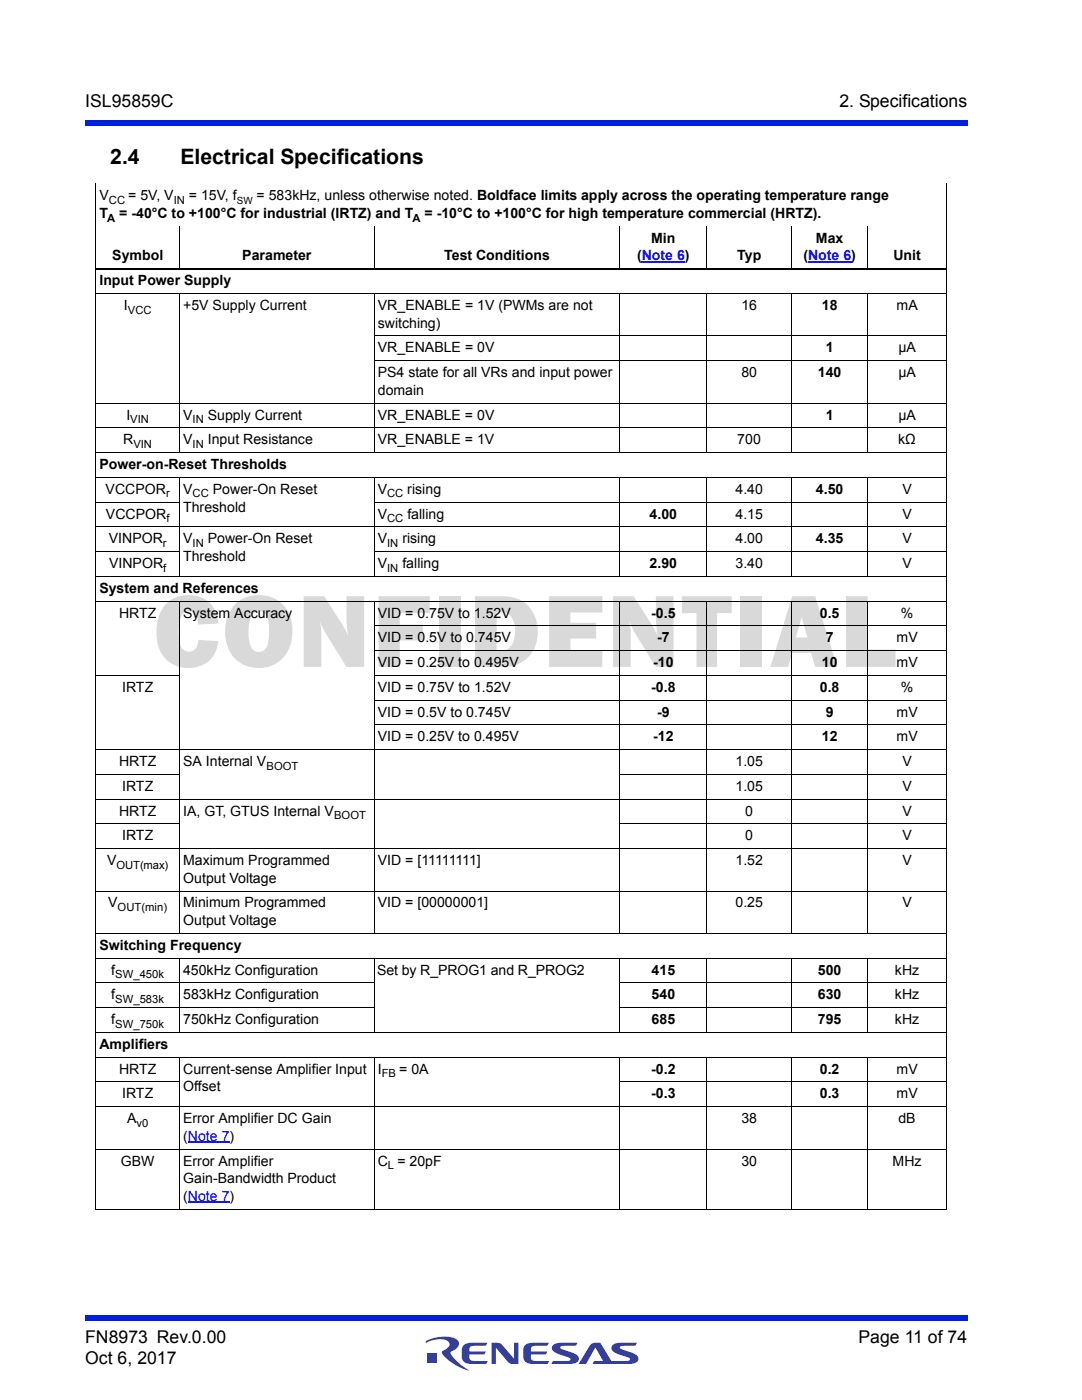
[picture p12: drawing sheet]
<svg xmlns="http://www.w3.org/2000/svg" width="216mm" height="279mm" viewBox="0 0 216 279" stroke-linecap="round" stroke-linejoin="round" font-family="sans-serif">
<defs><g id="words">
<text font-size="21.2" fill="#d9d9d9" x="30.6" y="133.1">CONFIDENTIAL</text>
<g font-size="4.2">
<text x="22" y="32.8">2.4</text>
<text x="36" y="32.8">Electrical Specifications</text>
</g>
<g font-size="3.5">
<text x="17" y="21.4">ISL95859C</text>
<text x="167.5" y="21.4">2. Specifications</text>
<text x="17" y="267.9">FN8973 Rev.0.00</text>
<text x="171.3" y="267.9">Page 11 of 74</text>
<text x="17" y="272.2">Oct 6, 2017</text>
</g>
<g font-size="2.8">
<text x="19.8" y="40">V</text>
<text x="25.6" y="40">= 5V, V</text>
<text x="37.7" y="40">= 15V, f</text>
<text x="51.2" y="40">= 583kHz, unless otherwise noted. Boldface limits apply across the operating temperature range</text>
<text x="19.8" y="43.5">T</text>
<text x="23.8" y="43.5">= -40°C to +100°C for industrial (IRTZ) and T</text>
<text x="84.7" y="43.5">= -10°C to +100°C for high temperature commercial (HRTZ).</text>
<text x="22.4" y="52">Symbol</text>
<text x="48.4" y="52">Parameter</text>
<text x="88.6" y="52">Test Conditions</text>
<text x="127.1" y="52">(Note 6)</text>
<text x="129.9" y="48.5">Min</text>
<text x="147.1" y="52">Typ</text>
<text x="160.3" y="52">(Note 6)</text>
<text x="162.8" y="48.5">Max</text>
<text x="178.3" y="52">Unit</text>
<text x="19.8" y="56.9">Input Power Supply</text>
<text x="24.7" y="61.9">I</text>
<text x="36.6" y="61.9">+5V Supply Current</text>
<text x="75.4" y="65.4">switching)</text>
<text x="75.4" y="61.9">VR_ENABLE = 1V (PWMs are not</text>
<text x="147.9" y="61.9">16</text>
<text x="164" y="61.9">18</text>
<text x="178.9" y="61.9">mA</text>
<text x="75.4" y="70.3">VR_ENABLE = 0V</text>
<text x="164.8" y="70.3">1</text>
<text x="179.3" y="70.3">µA</text>
<text x="75.4" y="75.3">PS4 state for all VRs and input power</text>
<text x="147.9" y="75.3">80</text>
<text x="163.2" y="75.3">140</text>
<text x="179.3" y="75.3">µA</text>
<text x="25.2" y="83.7">I</text>
<text x="36.6" y="83.7">V</text>
<text x="41.5" y="83.7">Supply Current</text>
<text x="75.4" y="78.8">domain</text>
<text x="75.4" y="83.7">VR_ENABLE = 0V</text>
<text x="164.8" y="83.7">1</text>
<text x="179.3" y="83.7">µA</text>
<text x="24.6" y="88.7">R</text>
<text x="36.6" y="88.7">V</text>
<text x="41.5" y="88.7">Input Resistance</text>
<text x="75.4" y="88.7">VR_ENABLE = 1V</text>
<text x="147.1" y="88.7">700</text>
<text x="179.2" y="88.7">kΩ</text>
<text x="19.8" y="93.6">Power-on-Reset Thresholds</text>
<text x="21.1" y="98.6">VCCPOR</text>
<text x="36.6" y="98.6">V</text>
<text x="42.5" y="98.6">Power-On Reset</text>
<text x="75.4" y="98.6">V</text>
<text x="81.3" y="98.6">rising</text>
<text x="146.8" y="98.6">4.40</text>
<text x="162.8" y="98.6">4.50</text>
<text x="180.1" y="98.6">V</text>
<text x="21.1" y="103.5">VCCPOR</text>
<text x="36.6" y="102.1">Threshold</text>
<text x="75.4" y="103.5">V</text>
<text x="81.3" y="103.5">falling</text>
<text x="129.6" y="103.5">4.00</text>
<text x="146.8" y="103.5">4.15</text>
<text x="180.1" y="103.5">V</text>
<text x="21.7" y="108.4">VINPOR</text>
<text x="21.8" y="113.4">VINPOR</text>
<text x="36.6" y="112">Threshold</text>
<text x="36.6" y="108.4">V</text>
<text x="41.5" y="108.4">Power-On Reset</text>
<text x="75.4" y="108.4">V</text>
<text x="75.4" y="113.4">V</text>
<text x="80.3" y="108.4">rising</text>
<text x="80.3" y="113.4">falling</text>
<text x="129.6" y="113.4">2.90</text>
<text x="146.8" y="108.4">4.00</text>
<text x="146.8" y="113.4">3.40</text>
<text x="162.8" y="108.4">4.35</text>
<text x="180.1" y="113.4">V</text>
<text x="180.1" y="108.4">V</text>
<text x="19.8" y="118.3">System and References</text>
<text x="23.7" y="123.3">HRTZ</text>
<text x="36.6" y="123.3">System Accuracy</text>
<text x="75.4" y="123.3">VID = 0.75V to 1.52V</text>
<text x="129.9" y="123.3">-0.5</text>
<text x="163.6" y="123.3">0.5</text>
<text x="179.8" y="123.3">%</text>
<text x="75.4" y="128.2">VID = 0.5V to 0.745V</text>
<text x="131.1" y="128.2">-7</text>
<text x="164.8" y="128.2">7</text>
<text x="178.9" y="128.2">mV</text>
<text x="75.4" y="133.1">VID = 0.25V to 0.495V</text>
<text x="130.3" y="133.1">-10</text>
<text x="164" y="133.1">10</text>
<text x="178.9" y="133.1">mV</text>
<text x="24.4" y="138.1">IRTZ</text>
<text x="75.4" y="143">VID = 0.5V to 0.745V</text>
<text x="75.4" y="138.1">VID = 0.75V to 1.52V</text>
<text x="129.9" y="138.1">-0.8</text>
<text x="131.1" y="143">-9</text>
<text x="163.6" y="138.1">0.8</text>
<text x="164.8" y="143">9</text>
<text x="178.9" y="143">mV</text>
<text x="179.8" y="138.1">%</text>
<text x="75.4" y="148">VID = 0.25V to 0.495V</text>
<text x="130.3" y="148">-12</text>
<text x="164" y="148">12</text>
<text x="178.9" y="148">mV</text>
<text x="23.7" y="152.9">HRTZ</text>
<text x="36.6" y="152.9">SA Internal V</text>
<text x="146.8" y="152.9">1.05</text>
<text x="180.1" y="152.9">V</text>
<text x="24.4" y="157.8">IRTZ</text>
<text x="146.8" y="157.8">1.05</text>
<text x="180.1" y="157.8">V</text>
<text x="23.7" y="162.8">HRTZ</text>
<text x="24.4" y="167.7">IRTZ</text>
<text x="36.6" y="162.8">IA, GT, GTUS Internal V</text>
<text x="148.7" y="162.8">0</text>
<text x="148.7" y="167.7">0</text>
<text x="180.1" y="162.8">V</text>
<text x="180.1" y="167.7">V</text>
<text x="21.4" y="172.6">V</text>
<text x="36.6" y="172.6">Maximum Programmed</text>
<text x="75.4" y="172.6">VID = [11111111]</text>
<text x="146.8" y="172.6">1.52</text>
<text x="180.1" y="172.6">V</text>
<text x="36.6" y="176.2">Output Voltage</text>
<text x="21.6" y="181.1">V</text>
<text x="36.6" y="181.1">Minimum Programmed</text>
<text x="36.6" y="184.6">Output Voltage</text>
<text x="75.4" y="181.1">VID = [00000001]</text>
<text x="146.8" y="181.1">0.25</text>
<text x="180.1" y="181.1">V</text>
<text x="19.8" y="189.6">Switching Frequency</text>
<text x="22.2" y="194.5">f</text>
<text x="36.6" y="194.5">450kHz Configuration</text>
<text x="75.2" y="194.5">Set by R_PROG1 and R_PROG2</text>
<text x="130" y="194.5">415</text>
<text x="163.2" y="194.5">500</text>
<text x="178.6" y="194.5">kHz</text>
<text x="22.2" y="199.5">f</text>
<text x="36.6" y="199.5">583kHz Configuration</text>
<text x="130" y="199.5">540</text>
<text x="163.2" y="199.5">630</text>
<text x="178.6" y="199.5">kHz</text>
<text x="19.8" y="209.3">Amplifiers</text>
<text x="22.2" y="204.4">f</text>
<text x="36.6" y="204.4">750kHz Configuration</text>
<text x="130" y="204.4">685</text>
<text x="163.2" y="204.4">795</text>
<text x="178.6" y="204.4">kHz</text>
<text x="23.7" y="214.3">HRTZ</text>
<text x="36.6" y="214.3">Current-sense Amplifier Input</text>
<text x="75.4" y="214.3">I</text>
<text x="79.7" y="214.3">= 0A</text>
<text x="129.9" y="214.3">-0.2</text>
<text x="163.6" y="214.3">0.2</text>
<text x="178.9" y="214.3">mV</text>
<text x="24.4" y="219.2">IRTZ</text>
<text x="36.6" y="217.8">Offset</text>
<text x="129.9" y="219.2">-0.3</text>
<text x="163.6" y="219.2">0.3</text>
<text x="178.9" y="219.2">mV</text>
<text x="25.4" y="224.2">A</text>
<text x="36.6" y="224.2">Error Amplifier DC Gain</text>
<text x="36.6" y="227.7">(Note 7)</text>
<text x="147.9" y="224.2">38</text>
<text x="179.3" y="224.2">dB</text>
<text x="24.1" y="232.6">GBW</text>
<text x="36.6" y="232.6">Error Amplifier</text>
<text x="75.4" y="232.6">C = 20pF</text>
<text x="147.9" y="232.6">30</text>
<text x="178.1" y="232.6">MHz</text>
<text x="36.6" y="236.1">Gain-Bandwidth Product</text>
<text x="36.6" y="239.7">(Note 7)</text>
</g>
<g font-size="2.2">
<text x="21.7" y="40.7">CC</text>
<text x="34.7" y="40.7">IN</text>
<text x="21.4" y="44.2">A</text>
<text x="82.3" y="44.2">A</text>
<text x="25.5" y="62.6">VCC</text>
<text x="26" y="84.4">VIN</text>
<text x="26.6" y="89.4">VIN</text>
<text x="38.4" y="84.4">IN</text>
<text x="38.4" y="89.4">IN</text>
<text x="33.1" y="99.3">r</text>
<text x="38.4" y="99.3">CC</text>
<text x="77.2" y="99.3">CC</text>
<text x="33.2" y="104.2">f</text>
<text x="77.2" y="104.2">CC</text>
<text x="32.5" y="109.1">r</text>
<text x="38.4" y="109.1">IN</text>
<text x="77.2" y="109.1">IN</text>
<text x="32.6" y="114.1">f</text>
<text x="77.2" y="114.1">IN</text>
<text x="53.2" y="153.6">BOOT</text>
<text x="66.7" y="163.5">BOOT</text>
<text x="23.2" y="173.4">OUT(max)</text>
<text x="23.5" y="181.8">OUT(min)</text>
<text x="23" y="195.2">SW_450k</text>
<text x="23" y="200.2">SW_583k</text>
<text x="23" y="205.1">SW_750k</text>
<text x="76.2" y="215">FB</text>
<text x="27.2" y="224.9">v0</text>
<text x="77.4" y="233.3">L</text>
</g>
<text font-size="2" x="47.2" y="40.6">SW</text>
</g></defs>
<g fill="#001fe0">
<path d="M17 262.5h176v1h-176z"/>
<path d="M17 24h176v1.1h-176z"/>
</g>
<path d="M83.7 265.2h45v9.5h-45z" fill="#fff"/>
<g fill="#333f99">
<path d="M98.1 268a2.36 2.36 0 0 1 2.2 .5l2.3 2.6v-3.1h.8v4.2a2.28 2.28 0 0 1-2.1-.5l-2.4-2.7v3.2h-.8z"/>
<path d="M92.6 268.3l1-.3h3.7l-.4 .5-2.8 .1a.86 .86 0 0 0-.4 1.1h3.3l-.3 .5-.2 .1h-2.8v.6l.2 .5 .3 .2h3.1l-.3 .6h-2.8a1.6 1.6 0 0 1-2.1-1.5 2.26 2.26 0 0 1 .5-2.4z"/>
<path d="M104.9 268.3l.9-.3h3.7l-.3 .5-2.8 .1a.86 .86 0 0 0-.5 1.1h3.3l-.2 .5-.3 .1h-2.8v.6l.2 .5 .3 .2h3.2l-.3 .6h-2.9a1.6 1.6 0 0 1-2-1.5 2.26 2.26 0 0 1 .5-2.4z"/>
<path d="M110.4 268.4l.9-.4h3.9l-.3 .5-2.7 .1-.4 .2 .2 .4 .6 .2a5.1 5.1 0 0 1 2.8 1.3 .87 .87 0 0 1-.5 1.3l-1.4 .2h-3.5l.4-.6h3l.4-.2-.1-.4-.6-.2a5.1 5.1 0 0 1-2.8-1.3 .85 .85 0 0 1 .1-1.1z"/>
<path d="M117.9 268.3a2.2 2.2 0 0 1 1.9-.3l2.2 3.6h2.9l.8-.2-.2-.4-.5-.2a5.1 5.1 0 0 1-2.8-1.3 .88 .88 0 0 1 .5-1.3l1.3-.2h3.1l-.3 .5-2.7 .1-.4 .2 .1 .4 .6 .2a5.1 5.1 0 0 1 2.8 1.3 .87 .87 0 0 1-.5 1.3l-1.3 .2h-7.2l.4-.6h1.7l-1.5-2.6-1.9 3.2h-1.5z"/>
<path d="M85.2 270h2v2h-2z"/>
<path d="M85 267.6a7.5 7.5 0 0 1 5.9-.5 1.21 1.21 0 0 1 .7 1.3 1.21 1.21 0 0 1-.9 1l-.8 .5a8 8 0 0 0 3.7 3.6 9.1 9.1 0 0 1-5.4-3.5v-.3l.2-.1a1.77 1.77 0 0 0 1.3-1.5 2.65 2.65 0 0 0-3.1-.7l-1.6 .6z"/>
</g>
<path d="M128.1 52.3h8.6M161.2 52.3h8.7" fill="none" stroke="#00f" stroke-width=".3"/>
<path d="M37.5 228h8.3M37.5 240h8.3" fill="none" stroke="#00f" stroke-width=".21"/>
<g fill="none" stroke="#000" stroke-width=".2">
<path d="M19.1 36.7v204.6M188.9 36.7v204.6M19.1 58.6h169.8M35.9 45.2v8.6M35.9 58.5v31.9M74.7 45.2v8.6M74.7 58.5v31.9M123.7 45.2v8.6M123.7 58.5v31.9M141 45.2v8.6M141 58.5v31.9M158 45.2v8.6"/>
<path d="M158 58.5v31.9M173.1 45.2v8.6M173.1 58.5v31.9M74.6 67h114.3M74.6 72h114.3M19.1 80.5h169.8M19.1 85.4h169.8M19.1 90.3h169.8M19.1 95.3h169.8M35.9 95.2v19.9M74.7 95.2v19.9M123.7 95.2v19.9"/>
<path d="M141 95.2v19.9M158 95.2v19.9M173.1 95.2v19.9M19.1 100.2h16.8M19.1 105.1h169.8M19.1 110.1h16.8M19.1 115h169.8M19.1 120h169.8M35.9 119.9v66.4M74.6 100.2h114.3M74.6 110.1h114.3M74.7 119.9v66.4"/>
<path d="M123.7 119.9v66.4M141 119.9v66.4M158 119.9v66.4M173.1 119.9v66.4M19.1 134.8h16.8M74.6 124.9h114.3M74.6 129.8h114.3M74.6 134.8h114.3M74.6 139.7h114.3M19.1 149.6h169.8M19.1 154.5h16.8M19.1 159.5h169.8"/>
<path d="M74.6 144.7h114.3M123.7 154.5h65.2M19.1 164.4h16.8M19.1 169.4h169.8M19.1 177.8h169.8M123.7 164.4h65.2M19.1 186.3h169.8M19.1 191.2h169.8M19.1 196.2h55.6M35.9 191.2v14.9M74.7 191.2v14.9M123.7 196.2h65.2"/>
<path d="M123.7 191.2v14.9M141 191.2v14.9M158 191.2v14.9M173.1 191.2v14.9M19.1 201.1h55.6M19.1 206h169.8M19.1 211h169.8M19.1 215.9h16.8M35.9 210.9v30.5M74.7 210.9v30.5M123.7 201.1h65.2M123.7 215.9h65.2"/>
<path d="M123.7 210.9v30.5M141 210.9v30.5M158 210.9v30.5M173.1 210.9v30.5M19.1 220.9h169.8M19.1 229.3h169.8M19.1 241.3h169.8"/>
</g>
<path d="M19.1 53.6h169.8" fill="none" stroke="#000" stroke-width=".36"/>
<use href="#words"/>
</svg>
